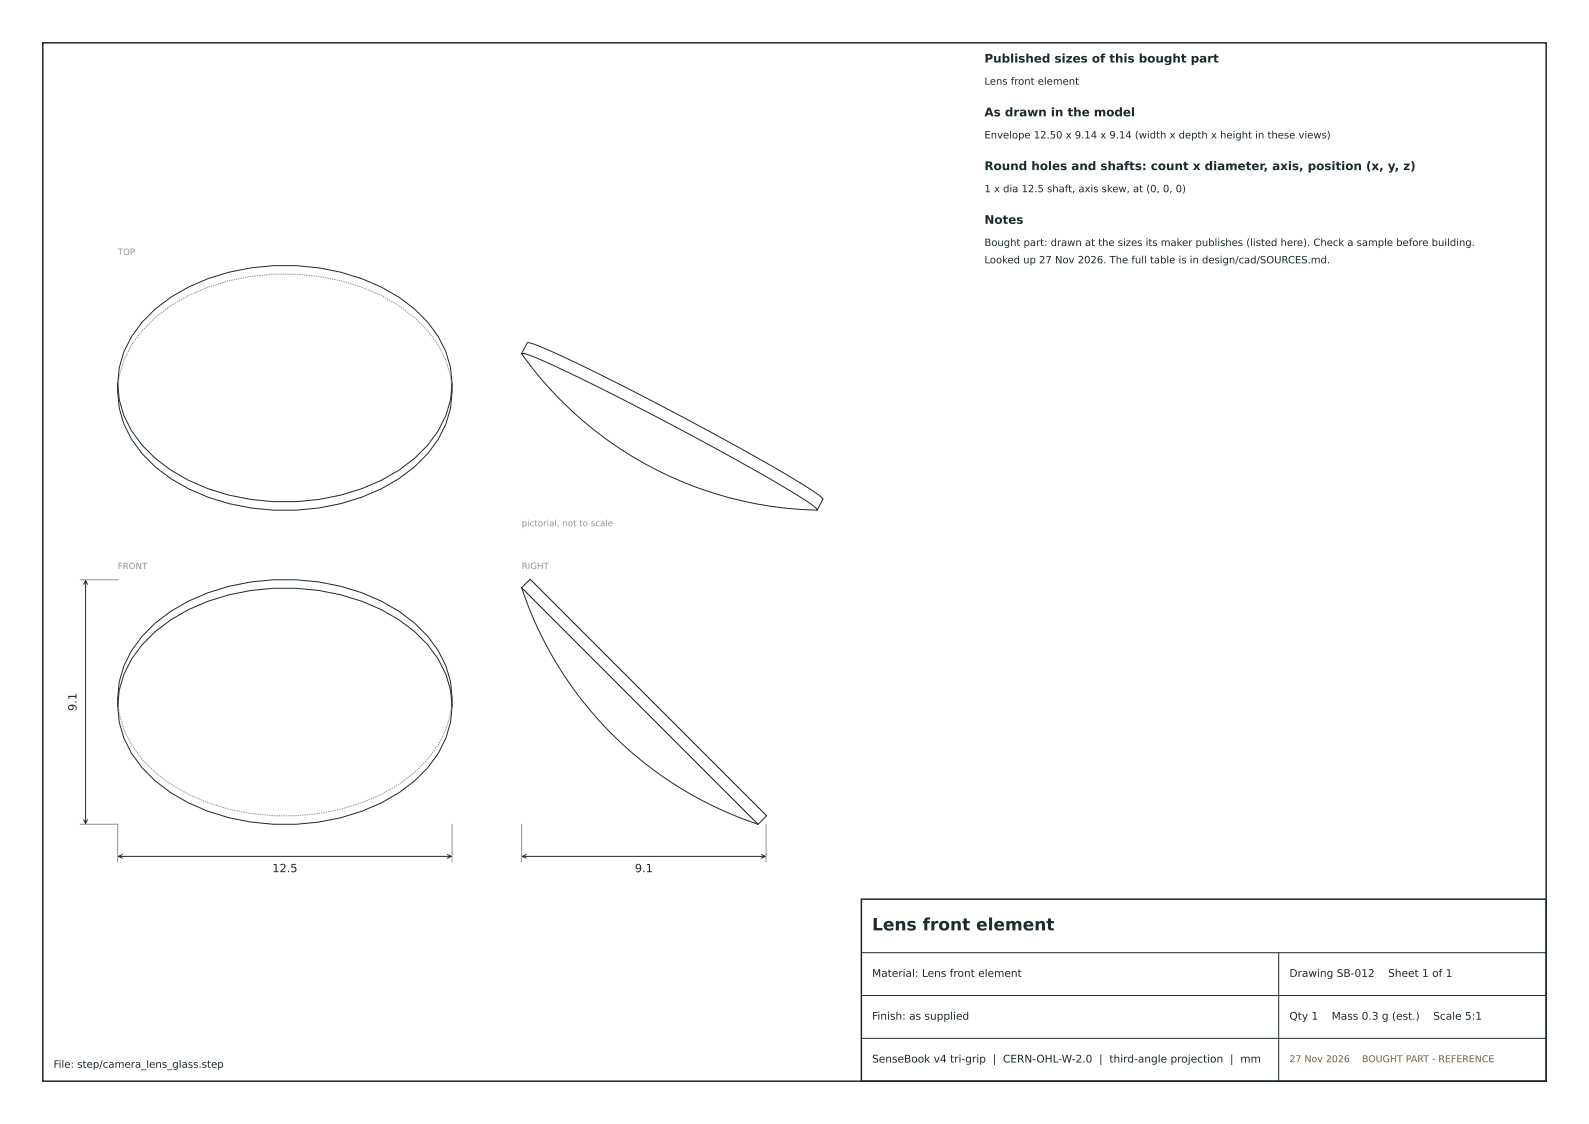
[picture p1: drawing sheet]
<svg xmlns="http://www.w3.org/2000/svg" width="297mm" height="210mm" viewBox="0 0 297 210" stroke-linecap="round" stroke-linejoin="round" font-family="sans-serif">
<defs><g id="words">
<text font-size="3.2" fill="#1d2a2e" x="163" y="173.8">Lens front element</text>
<g font-size="2.2" fill="#1d2a2e">
<text x="184" y="11.7">Published sizes of this bought part</text>
<text x="184" y="21.7">As drawn in the model</text>
<text x="184" y="31.8">Round holes and shafts: count x diameter, axis, position (x, y, z)</text>
<text x="184" y="41.8">Notes</text>
</g>
<g font-size="2.1" fill="#1d2a2e">
<text x="14.3" y="132.8" transform="rotate(-90 14.3 132.8)">9.1</text>
<text x="50.9" y="162.9">12.5</text>
<text x="118.7" y="162.9">9.1</text>
</g>
<g font-size="2" fill="#1d2a2e">
<text x="163" y="182.5">Material: Lens front element</text>
<text x="241" y="182.5">Drawing SB-012</text>
<text x="259.5" y="182.5">Sheet 1 of 1</text>
<text x="163" y="190.5">Finish: as supplied</text>
<text x="241" y="190.5">Qty 1</text>
<text x="248.9" y="190.5">Mass 0.3 g (est.)</text>
<text x="267.9" y="190.5">Scale 5:1</text>
<text x="163" y="198.5">SenseBook v4 tri-grip | CERN-OHL-W-2.0 | third-angle projection | mm</text>
</g>
<g font-size="1.9" fill="#1d2a2e">
<text x="184" y="15.8">Lens front element</text>
<text x="184" y="25.9">Envelope 12.50 x 9.14 x 9.14 (width x depth x height in these views)</text>
<text x="184" y="35.9">1 x dia 12.5 shaft, axis skew, at (0, 0, 0)</text>
<text x="184" y="46">Bought part: drawn at the sizes its maker publishes (listed here). Check a sample before building.</text>
<text x="184" y="49.2">Looked up 27 Nov 2026. The full table is in design/cad/SOURCES.md.</text>
<text x="10" y="199.5">File: step/camera_lens_glass.step</text>
</g>
<g font-size="1.8" fill="#b0600f">
<text x="241" y="198.5">27 Nov 2026</text>
<text x="254.6" y="198.5">BOUGHT PART - REFERENCE</text>
</g>
<g font-size="1.6" fill="#8a979b">
<text x="22" y="47.6">TOP</text>
<text x="97.5" y="98.3">pictorial, not to scale</text>
<text x="22" y="106.3">FRONT</text>
<text x="97.5" y="106.3">RIGHT</text>
</g>
</g></defs>
<path d="M8 8h281v194h-281zM161 168h128v34h-128z" fill="none" stroke="#1d2a2e" stroke-width=".28"/>
<path d="M84.5 73.3a18.3 18.3 0 0 0-7-14 36.7 36.7 0 0 0-22.1-8.1 39.7 39.7 0 0 0-23.5 5.9 21.4 21.4 0 0 0-9.6 13.2l-.3 3M99.1 108.2l44.2 44.2M22 130.4a18.3 18.3 0 0 0 7 13.9 36.7 36.7 0 0 0 22.1 8.1 39.7 39.7 0 0 0 23.5-5.9 21.4 21.4 0 0 0 9.6-13.1l.3-3M141.7 154l-44.2-44.2" fill="none" stroke="#8a979b" stroke-width=".19" stroke-dasharray=".3 .2" stroke-linecap="butt"/>
<g fill="none" stroke="#1d2a2e" stroke-width=".19">
<path d="M22 71.7a18.4 18.4 0 0 0 7 15.5 36.7 36.7 0 0 0 22.1 8.1 39.7 39.7 0 0 0 23.5-5.9 21.4 21.4 0 0 0 9.6-13.1l.3-3v-1.6M22 71.7a18.3 18.3 0 0 0 7 13.9 36.7 36.7 0 0 0 22.1 8.1 39.7 39.7 0 0 0 23.5-5.9 21.4 21.4 0 0 0 9.6-13.1l.3-3M22 71.7a18.3 18.3 0 0 1 7-14 36.7 36.7 0 0 1 22.1-8.1 39.7 39.7 0 0 1 23.5 5.9 21.4 21.4 0 0 1 9.6 13.2l.3 3M97.5 66a6.5 6.5 0 0 1 3 1 464 464 0 0 1 51 27.1l.9 .7 .3 .5M97.5 66v.1a69 69 0 0 0 55.2 29.2M97.5 66l1.1-1.9a6.5 6.5 0 0 1 2.9 .9 464 464 0 0 1 51 27.1l1.3 1.1-1.1 2.1M15.6 109.2l.4-.7 .4 .7M16 108.5v45.3M97.5 109.8l44.2 44.2M97.5 109.8l1.6-1.6 44.1 44.1 .1 .1-1.6 1.6M97.5 109.8a69.7 69.7 0 0 0 44.2 44.2M22 132a18.3 18.3 0 0 0 7 13.9 36.7 36.7 0 0 0 22.1 8.1 39.7 39.7 0 0 0 23.5-5.9 21.4 21.4 0 0 0 9.6-13.1l.3-3"/>
<path d="M22 132a18.3 18.3 0 0 1 7-14 36.7 36.7 0 0 1 22.1-8.1 39.7 39.7 0 0 1 23.5 5.9 21.4 21.4 0 0 1 9.6 13.1l.3 3.1M22 132a18.4 18.4 0 0 1 7-15.6 36.7 36.7 0 0 1 22.1-8.1 39.7 39.7 0 0 1 23.5 5.9 21.4 21.4 0 0 1 9.6 13.2l.3 3v1.6M15.6 153.1l.4 .7 .4-.7M22.2 160h62.1M22.9 159.6l-.7 .4 .7 .4M83.6 159.6l.7 .4-.7 .4M97.7 160h45.3M98.4 159.6l-.7 .4 .7 .4M142.3 159.6l.7 .4-.7 .4M161 178h128M239 178v24M161 194h128"/>
<path d="M161 186h128"/>
</g>
<path d="M15 108.3h7M15 154h7v7M84.5 154v7M97.5 154v7M143.2 154v7" fill="none" stroke="#8a979b" stroke-width=".19"/>
<use href="#words"/>
</svg>
